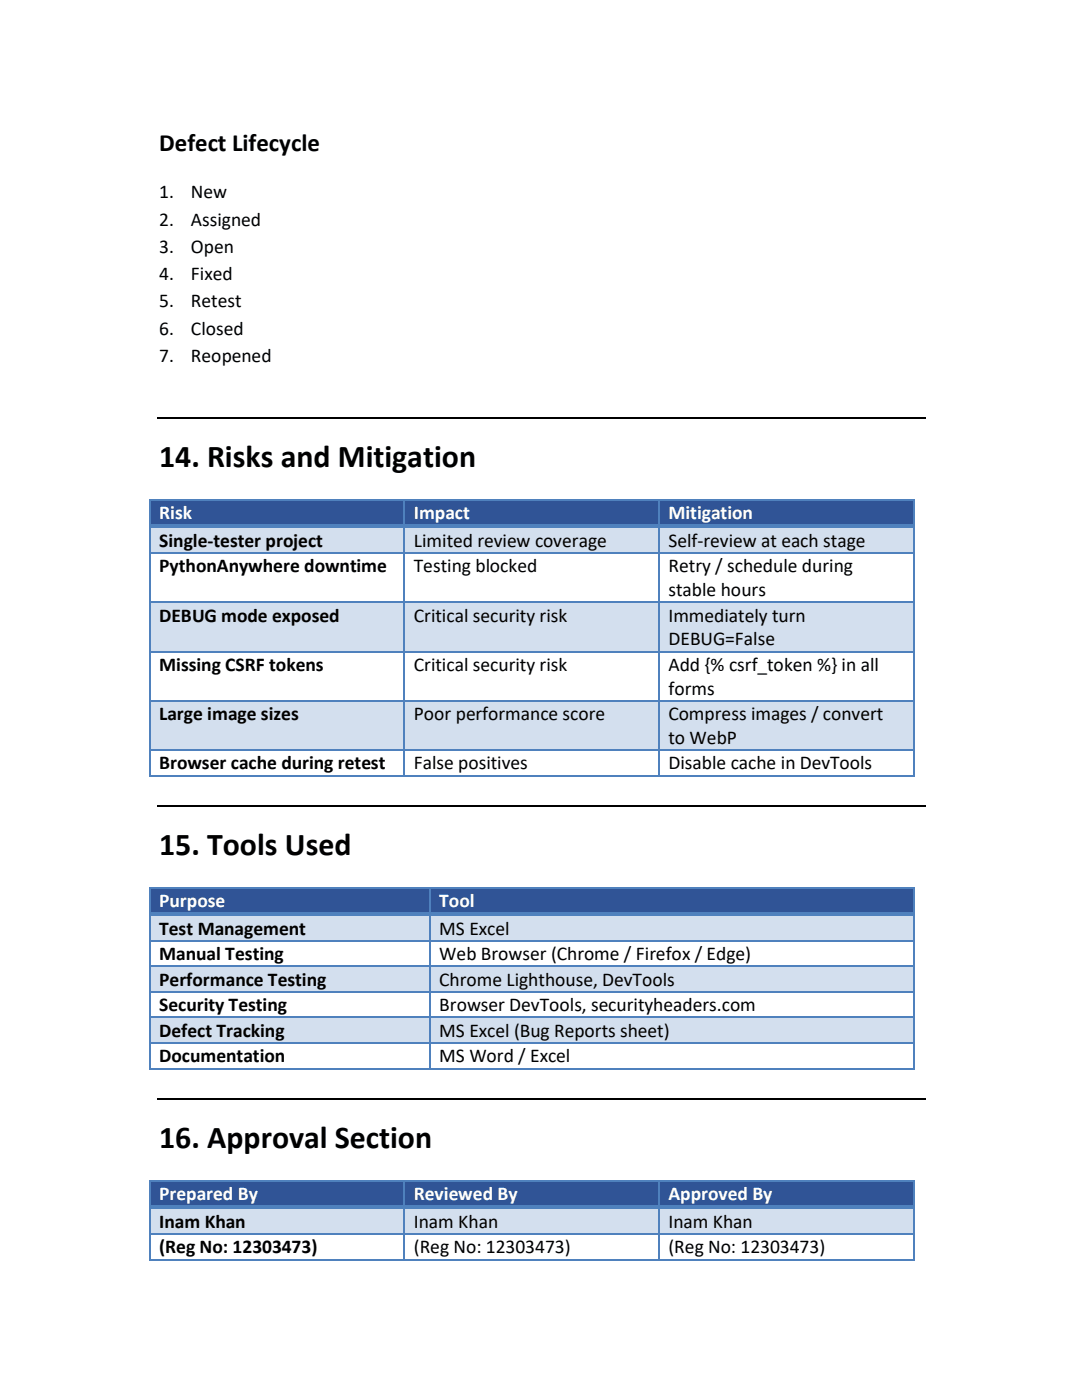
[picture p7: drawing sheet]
<svg xmlns="http://www.w3.org/2000/svg" width="216mm" height="279mm" viewBox="0 0 216 279" stroke-linecap="round" stroke-linejoin="round" font-family="sans-serif">
<defs><g id="words">
<g font-size="6.3">
<text x="31.8" y="93.2">14. Risks and Mitigation</text>
<text x="31.8" y="170.6">15. Tools Used</text>
<text x="31.8" y="229.1">16. Approval Section</text>
</g>
<text font-size="5" x="31.8" y="30.1">Defect Lifecycle</text>
<g font-size="3.9">
<text x="31.8" y="39.5">1.</text>
<text x="38.1" y="39.5">New</text>
<text x="31.8" y="45">2.</text>
<text x="38.1" y="45">Assigned</text>
<text x="31.8" y="50.4">3.</text>
<text x="38.1" y="50.4">Open</text>
<text x="31.8" y="55.9">4.</text>
<text x="38.1" y="55.9">Fixed</text>
<text x="31.8" y="61.3">5.</text>
<text x="38.1" y="61.3">Retest</text>
<text x="31.8" y="66.8">6.</text>
<text x="38.1" y="66.8">Closed</text>
<text x="31.8" y="72.2">7.</text>
<text x="38.1" y="72.2">Reopened</text>
<text x="31.8" y="109.2">Single-tester project</text>
<text x="82.6" y="109.2">Limited review coverage</text>
<text x="133.4" y="109.2">Self-review at each stage</text>
<text x="31.8" y="114.2">PythonAnywhere downtime</text>
<text x="82.6" y="114.2">Testing blocked</text>
<text x="133.4" y="114.2">Retry / schedule during</text>
<text x="133.4" y="119">stable hours</text>
<text x="31.8" y="124.1">DEBUG mode exposed</text>
<text x="82.6" y="124.1">Critical security risk</text>
<text x="133.4" y="124.1">Immediately turn</text>
<text x="133.4" y="128.8">DEBUG=False</text>
<text x="31.8" y="133.9">Missing CSRF tokens</text>
<text x="82.6" y="133.9">Critical security risk</text>
<text x="133.4" y="133.9">Add {% csrf_token %} in all</text>
<text x="31.8" y="143.7">Large image sizes</text>
<text x="82.6" y="143.7">Poor performance score</text>
<text x="133.4" y="138.6">forms</text>
<text x="133.4" y="143.7">Compress images / convert</text>
<text x="133.4" y="148.4">to WebP</text>
<text x="31.8" y="153.5">Browser cache during retest</text>
<text x="82.6" y="153.5">False positives</text>
<text x="133.4" y="153.5">Disable cache in DevTools</text>
<text x="31.8" y="186.5">Test Management</text>
<text x="31.8" y="191.6">Manual Testing</text>
<text x="87.6" y="186.5">MS Excel</text>
<text x="87.6" y="191.6">Web Browser (Chrome / Firefox / Edge)</text>
<text x="31.8" y="196.7">Performance Testing</text>
<text x="87.6" y="196.7">Chrome Lighthouse, DevTools</text>
<text x="31.8" y="201.8">Security Testing</text>
<text x="87.6" y="201.8">Browser DevTools, securityheaders.com</text>
<text x="31.8" y="206.9">Defect Tracking</text>
<text x="87.6" y="206.9">MS Excel (Bug Reports sheet)</text>
<text x="31.8" y="212">Documentation</text>
<text x="87.6" y="212">MS Word / Excel</text>
<text x="31.8" y="245">Inam Khan</text>
<text x="82.6" y="245">Inam Khan</text>
<text x="133.4" y="245">Inam Khan</text>
<text x="31.8" y="250.1">(Reg No: 12303473)</text>
<text x="82.6" y="250.1">(Reg No: 12303473)</text>
<text x="133.4" y="250.1">(Reg No: 12303473)</text>
</g>
<g font-size="3.9" fill="#fff">
<text x="31.8" y="103.6">Risk</text>
<text x="82.6" y="103.6">Impact</text>
<text x="133.4" y="103.6">Mitigation</text>
<text x="31.8" y="181">Purpose</text>
<text x="87.6" y="181">Tool</text>
<text x="31.8" y="239.5">Prepared By</text>
<text x="82.6" y="239.5">Reviewed By</text>
<text x="133.4" y="239.5">Approved By</text>
</g>
</g></defs>
<path d="M31.3 83.4h153.4" fill="none" stroke="#000" stroke-width=".25"/>
<g fill="#305496">
<path d="M30 99.9h50.5v4.8h-50.5z" fill-rule="evenodd"/>
<path d="M31.8 99.9h47v4.8h-47z" fill-rule="evenodd"/>
<path d="M80.8 99.9h50.5v4.8h-50.5z" fill-rule="evenodd"/>
<path d="M82.6 99.9h47v4.8h-47z" fill-rule="evenodd"/>
<path d="M131.6 99.9h50.5v4.8h-50.5z" fill-rule="evenodd"/>
<path d="M133.4 99.9h47v4.8h-47z" fill-rule="evenodd"/>
</g>
<g fill="#4f81bd">
<path d="M29.7 99.6h.3v.3h-.3z" fill-rule="evenodd"/>
<path d="M29.7 99.6h.3v.3h-.3z" fill-rule="evenodd"/>
</g>
<path d="M30 99.8h50.5" fill="none" stroke="#4f81bd" stroke-width=".34"/>
<path d="M80.5 99.6h.3v.3h-.3z" fill-rule="evenodd" fill="#4f81bd"/>
<path d="M80.8 99.8h50.5" fill="none" stroke="#4f81bd" stroke-width=".34"/>
<path d="M131.3 99.6h.3v.3h-.3z" fill-rule="evenodd" fill="#4f81bd"/>
<path d="M131.6 99.8h50.5" fill="none" stroke="#4f81bd" stroke-width=".34"/>
<g fill="#4f81bd">
<path d="M182.1 99.6h.3v.3h-.3z" fill-rule="evenodd"/>
<path d="M182.1 99.6h.3v.3h-.3z" fill-rule="evenodd"/>
</g>
<path d="M29.9 99.9v4.8M80.7 99.9v4.8M131.5 99.9v4.8M182.3 99.9v4.8" fill="none" stroke="#4f81bd" stroke-width=".34"/>
<g fill="#d3dfee">
<path d="M30 105.5h50.5v4.7h-50.5z" fill-rule="evenodd"/>
<path d="M31.8 105.5h47v4.7h-47z" fill-rule="evenodd"/>
<path d="M80.8 105.5h50.5v4.7h-50.5z" fill-rule="evenodd"/>
<path d="M82.6 105.5h47v4.7h-47z" fill-rule="evenodd"/>
<path d="M131.6 105.5h50.5v4.7h-50.5z" fill-rule="evenodd"/>
<path d="M133.4 105.5h47v4.7h-47z" fill-rule="evenodd"/>
</g>
<g fill="#4f81bd">
<path d="M29.7 104.7h.3v.8h-.3z" fill-rule="evenodd"/>
<path d="M30 104.7h50.5v.7h-50.5z" fill-rule="evenodd"/>
</g>
<path d="M30 105.4h50.5" fill="none" stroke="#d3dfee" stroke-width=".2"/>
<path d="M80.8 105.4l.5 .1z" fill-rule="evenodd" fill="#d3dfee"/>
<g fill="#4f81bd">
<path d="M80.5 105.4l.3 .1z" fill-rule="evenodd"/>
<path d="M80.5 104.7h.8v.7h-.8z" fill-rule="evenodd"/>
<path d="M81.3 104.7h50v.7h-50z" fill-rule="evenodd"/>
</g>
<path d="M81.3 105.4h50" fill="none" stroke="#d3dfee" stroke-width=".2"/>
<path d="M131.6 105.4l.5 .1z" fill-rule="evenodd" fill="#d3dfee"/>
<g fill="#4f81bd">
<path d="M131.3 105.4l.3 .1z" fill-rule="evenodd"/>
<path d="M131.3 104.7h.8v.7h-.8z" fill-rule="evenodd"/>
<path d="M132.1 104.7h50v.7h-50z" fill-rule="evenodd"/>
</g>
<path d="M132.1 105.4h50" fill="none" stroke="#d3dfee" stroke-width=".2"/>
<path d="M182.1 104.7h.3v.8h-.3z" fill-rule="evenodd" fill="#4f81bd"/>
<path d="M29.9 105.5v4.7M80.7 105.5v4.7M131.5 105.5v4.7M182.3 105.5v4.7" fill="none" stroke="#4f81bd" stroke-width=".34"/>
<path d="M29.7 110.2h.3v.3h-.3z" fill-rule="evenodd" fill="#4f81bd"/>
<path d="M30 110.4h50.5" fill="none" stroke="#4f81bd" stroke-width=".34"/>
<path d="M80.5 110.2h.3v.3h-.3z" fill-rule="evenodd" fill="#4f81bd"/>
<path d="M80.8 110.4h50.5" fill="none" stroke="#4f81bd" stroke-width=".34"/>
<path d="M131.3 110.2h.3v.3h-.3z" fill-rule="evenodd" fill="#4f81bd"/>
<path d="M131.6 110.4h50.5" fill="none" stroke="#4f81bd" stroke-width=".34"/>
<path d="M182.1 110.2h.3v.3h-.3z" fill-rule="evenodd" fill="#4f81bd"/>
<path d="M29.9 110.5v9.5M80.7 110.5v9.5M131.5 110.5v9.5M182.3 110.5v9.5" fill="none" stroke="#4f81bd" stroke-width=".34"/>
<g fill="#d3dfee">
<path d="M30 120.4h50.5v9.5h-50.5z" fill-rule="evenodd"/>
<path d="M31.8 120.4h47v4.7h-47z" fill-rule="evenodd"/>
<path d="M80.8 120.4h50.5v9.5h-50.5z" fill-rule="evenodd"/>
<path d="M82.6 120.4h47v4.7h-47z" fill-rule="evenodd"/>
<path d="M131.6 120.4h50.5v9.5h-50.5z" fill-rule="evenodd"/>
<path d="M133.4 120.4h47v4.7h-47z" fill-rule="evenodd"/>
<path d="M133.4 125.1h47v4.8h-47z" fill-rule="evenodd"/>
</g>
<path d="M29.7 120h.3v.4h-.3z" fill-rule="evenodd" fill="#4f81bd"/>
<path d="M30 120.2h50.5" fill="none" stroke="#4f81bd" stroke-width=".34"/>
<path d="M80.5 120h.3v.4h-.3z" fill-rule="evenodd" fill="#4f81bd"/>
<path d="M80.8 120.2h50.5" fill="none" stroke="#4f81bd" stroke-width=".34"/>
<path d="M131.3 120h.3v.4h-.3z" fill-rule="evenodd" fill="#4f81bd"/>
<path d="M131.6 120.2h50.5" fill="none" stroke="#4f81bd" stroke-width=".34"/>
<path d="M182.1 120h.3v.4h-.3z" fill-rule="evenodd" fill="#4f81bd"/>
<path d="M29.9 120.4v9.5M80.7 120.4v9.5M131.5 120.4v9.5M182.3 120.4v9.5" fill="none" stroke="#4f81bd" stroke-width=".34"/>
<path d="M29.7 129.9h.3v.3h-.3z" fill-rule="evenodd" fill="#4f81bd"/>
<path d="M30 130h50.5" fill="none" stroke="#4f81bd" stroke-width=".34"/>
<path d="M80.5 129.9h.3v.3h-.3z" fill-rule="evenodd" fill="#4f81bd"/>
<path d="M80.8 130h50.5" fill="none" stroke="#4f81bd" stroke-width=".34"/>
<path d="M131.3 129.9h.3v.3h-.3z" fill-rule="evenodd" fill="#4f81bd"/>
<path d="M131.6 130h50.5" fill="none" stroke="#4f81bd" stroke-width=".34"/>
<path d="M182.1 129.9h.3v.3h-.3z" fill-rule="evenodd" fill="#4f81bd"/>
<path d="M29.9 130.2v9.5M80.7 130.2v9.5M131.5 130.2v9.5M182.3 130.2v9.5" fill="none" stroke="#4f81bd" stroke-width=".34"/>
<g fill="#d3dfee">
<path d="M30 140h50.5v9.5h-50.5z" fill-rule="evenodd"/>
<path d="M31.8 140h47v4.8h-47z" fill-rule="evenodd"/>
<path d="M80.8 140h50.5v9.5h-50.5z" fill-rule="evenodd"/>
<path d="M82.6 140h47v4.8h-47z" fill-rule="evenodd"/>
<path d="M131.6 140h50.5v9.5h-50.5z" fill-rule="evenodd"/>
<path d="M133.4 140h47v4.8h-47z" fill-rule="evenodd"/>
<path d="M133.4 144.8h47v4.7h-47z" fill-rule="evenodd"/>
</g>
<path d="M29.7 139.7h.3v.3h-.3z" fill-rule="evenodd" fill="#4f81bd"/>
<path d="M30 139.8h50.5" fill="none" stroke="#4f81bd" stroke-width=".34"/>
<path d="M80.5 139.7h.3v.3h-.3z" fill-rule="evenodd" fill="#4f81bd"/>
<path d="M80.8 139.8h50.5" fill="none" stroke="#4f81bd" stroke-width=".34"/>
<path d="M131.3 139.7h.3v.3h-.3z" fill-rule="evenodd" fill="#4f81bd"/>
<path d="M131.6 139.8h50.5" fill="none" stroke="#4f81bd" stroke-width=".34"/>
<path d="M182.1 139.7h.3v.3h-.3z" fill-rule="evenodd" fill="#4f81bd"/>
<path d="M29.9 140v9.5M80.7 140v9.5M131.5 140v9.5M182.3 140v9.5" fill="none" stroke="#4f81bd" stroke-width=".34"/>
<path d="M29.7 149.5h.3v.3h-.3z" fill-rule="evenodd" fill="#4f81bd"/>
<path d="M30 149.7h50.5" fill="none" stroke="#4f81bd" stroke-width=".34"/>
<path d="M80.5 149.5h.3v.3h-.3z" fill-rule="evenodd" fill="#4f81bd"/>
<path d="M80.8 149.7h50.5" fill="none" stroke="#4f81bd" stroke-width=".34"/>
<path d="M131.3 149.5h.3v.3h-.3z" fill-rule="evenodd" fill="#4f81bd"/>
<path d="M131.6 149.7h50.5" fill="none" stroke="#4f81bd" stroke-width=".34"/>
<path d="M182.1 149.5h.3v.3h-.3z" fill-rule="evenodd" fill="#4f81bd"/>
<path d="M29.9 149.8v4.8" fill="none" stroke="#4f81bd" stroke-width=".34"/>
<g fill="#4f81bd">
<path d="M29.7 154.6h.3v.4h-.3z" fill-rule="evenodd"/>
<path d="M29.7 154.6h.3v.4h-.3z" fill-rule="evenodd"/>
</g>
<path d="M30 154.8h50.5M80.7 149.8v4.8" fill="none" stroke="#4f81bd" stroke-width=".34"/>
<path d="M80.5 154.6h.3v.4h-.3z" fill-rule="evenodd" fill="#4f81bd"/>
<path d="M80.8 154.8h50.5M131.5 149.8v4.8" fill="none" stroke="#4f81bd" stroke-width=".34"/>
<path d="M131.3 154.6h.3v.4h-.3z" fill-rule="evenodd" fill="#4f81bd"/>
<path d="M131.6 154.8h50.5M182.3 149.8v4.8" fill="none" stroke="#4f81bd" stroke-width=".34"/>
<g fill="#4f81bd">
<path d="M182.1 154.6h.3v.4h-.3z" fill-rule="evenodd"/>
<path d="M182.1 154.6h.3v.4h-.3z" fill-rule="evenodd"/>
</g>
<path d="M31.3 160.8h153.4" fill="none" stroke="#000" stroke-width=".25"/>
<g fill="#305496">
<path d="M30 177.4h55.6v4.7h-55.6z" fill-rule="evenodd"/>
<path d="M31.8 177.4h52v4.7h-52z" fill-rule="evenodd"/>
<path d="M85.9 177.4h96.2v4.7h-96.2z" fill-rule="evenodd"/>
<path d="M87.6 177.4h92.8v4.7h-92.8z" fill-rule="evenodd"/>
</g>
<g fill="#4f81bd">
<path d="M29.7 177h.3v.3h-.3z" fill-rule="evenodd"/>
<path d="M29.7 177h.3v.3h-.3z" fill-rule="evenodd"/>
</g>
<path d="M30 177.1h55.6" fill="none" stroke="#4f81bd" stroke-width=".34"/>
<path d="M85.6 177h.3v.3h-.3z" fill-rule="evenodd" fill="#4f81bd"/>
<path d="M85.9 177.1h96.2" fill="none" stroke="#4f81bd" stroke-width=".34"/>
<g fill="#4f81bd">
<path d="M182.1 177h.3v.3h-.3z" fill-rule="evenodd"/>
<path d="M182.1 177h.3v.3h-.3z" fill-rule="evenodd"/>
</g>
<path d="M29.9 177.3v4.8M85.7 177.3v4.8M182.3 177.3v4.8" fill="none" stroke="#4f81bd" stroke-width=".34"/>
<g fill="#d3dfee">
<path d="M30 182.9h55.6v4.7h-55.6z" fill-rule="evenodd"/>
<path d="M31.8 182.9h52v4.7h-52z" fill-rule="evenodd"/>
<path d="M85.9 182.9h96.2v4.7h-96.2z" fill-rule="evenodd"/>
<path d="M87.6 182.9h92.8v4.7h-92.8z" fill-rule="evenodd"/>
</g>
<g fill="#4f81bd">
<path d="M29.7 182.1h.3v.8h-.3z" fill-rule="evenodd"/>
<path d="M30 182.1h55.6v.7h-55.6z" fill-rule="evenodd"/>
</g>
<path d="M30 182.8h55.6" fill="none" stroke="#d3dfee" stroke-width=".2"/>
<path d="M85.9 182.8l.4 .1z" fill-rule="evenodd" fill="#d3dfee"/>
<g fill="#4f81bd">
<path d="M85.6 182.8l.3 .1z" fill-rule="evenodd"/>
<path d="M85.6 182.1h.7v.7h-.7z" fill-rule="evenodd"/>
<path d="M86.3 182.1h95.8v.7h-95.8z" fill-rule="evenodd"/>
</g>
<path d="M86.3 182.8h95.8" fill="none" stroke="#d3dfee" stroke-width=".2"/>
<path d="M182.1 182.1h.3v.8h-.3z" fill-rule="evenodd" fill="#4f81bd"/>
<path d="M29.9 182.9v4.7M85.7 182.9v4.7M182.3 182.9v4.7" fill="none" stroke="#4f81bd" stroke-width=".34"/>
<path d="M29.7 187.6h.3v.3h-.3z" fill-rule="evenodd" fill="#4f81bd"/>
<path d="M30 187.8h55.6" fill="none" stroke="#4f81bd" stroke-width=".34"/>
<path d="M85.6 187.6h.3v.3h-.3z" fill-rule="evenodd" fill="#4f81bd"/>
<path d="M85.9 187.8h96.2" fill="none" stroke="#4f81bd" stroke-width=".34"/>
<path d="M182.1 187.6h.3v.3h-.3z" fill-rule="evenodd" fill="#4f81bd"/>
<path d="M29.9 187.9v4.8M85.7 187.9v4.8M182.3 187.9v4.8" fill="none" stroke="#4f81bd" stroke-width=".34"/>
<g fill="#d3dfee">
<path d="M30 193.1h55.6v4.7h-55.6z" fill-rule="evenodd"/>
<path d="M31.8 193.1h52v4.7h-52z" fill-rule="evenodd"/>
<path d="M85.9 193.1h96.2v4.7h-96.2z" fill-rule="evenodd"/>
<path d="M87.6 193.1h92.8v4.7h-92.8z" fill-rule="evenodd"/>
</g>
<path d="M29.7 192.7h.3v.3h-.3z" fill-rule="evenodd" fill="#4f81bd"/>
<path d="M30 192.9h55.6" fill="none" stroke="#4f81bd" stroke-width=".34"/>
<path d="M85.6 192.7h.3v.3h-.3z" fill-rule="evenodd" fill="#4f81bd"/>
<path d="M85.9 192.9h96.2" fill="none" stroke="#4f81bd" stroke-width=".34"/>
<path d="M182.1 192.7h.3v.3h-.3z" fill-rule="evenodd" fill="#4f81bd"/>
<path d="M29.9 193v4.8M85.7 193v4.8M182.3 193v4.8" fill="none" stroke="#4f81bd" stroke-width=".34"/>
<path d="M29.7 197.8h.3v.3h-.3z" fill-rule="evenodd" fill="#4f81bd"/>
<path d="M30 198h55.6" fill="none" stroke="#4f81bd" stroke-width=".34"/>
<path d="M85.6 197.8h.3v.3h-.3z" fill-rule="evenodd" fill="#4f81bd"/>
<path d="M85.9 198h96.2" fill="none" stroke="#4f81bd" stroke-width=".34"/>
<path d="M182.1 197.8h.3v.3h-.3z" fill-rule="evenodd" fill="#4f81bd"/>
<path d="M29.9 198.1v4.8M85.7 198.1v4.8M182.3 198.1v4.8" fill="none" stroke="#4f81bd" stroke-width=".34"/>
<g fill="#d3dfee">
<path d="M30 203.2h55.6v4.8h-55.6z" fill-rule="evenodd"/>
<path d="M31.8 203.2h52v4.8h-52z" fill-rule="evenodd"/>
<path d="M85.9 203.2h96.2v4.8h-96.2z" fill-rule="evenodd"/>
<path d="M87.6 203.2h92.8v4.8h-92.8z" fill-rule="evenodd"/>
</g>
<path d="M29.7 202.9h.3v.3h-.3z" fill-rule="evenodd" fill="#4f81bd"/>
<path d="M30 203.1h55.6" fill="none" stroke="#4f81bd" stroke-width=".34"/>
<path d="M85.6 202.9h.3v.3h-.3z" fill-rule="evenodd" fill="#4f81bd"/>
<path d="M85.9 203.1h96.2" fill="none" stroke="#4f81bd" stroke-width=".34"/>
<path d="M182.1 202.9h.3v.3h-.3z" fill-rule="evenodd" fill="#4f81bd"/>
<path d="M29.9 203.2v4.8M85.7 203.2v4.8M182.3 203.2v4.8" fill="none" stroke="#4f81bd" stroke-width=".34"/>
<path d="M29.7 208h.3v.3h-.3z" fill-rule="evenodd" fill="#4f81bd"/>
<path d="M30 208.1h55.6" fill="none" stroke="#4f81bd" stroke-width=".34"/>
<path d="M85.6 208h.3v.3h-.3z" fill-rule="evenodd" fill="#4f81bd"/>
<path d="M85.9 208.1h96.2" fill="none" stroke="#4f81bd" stroke-width=".34"/>
<path d="M182.1 208h.3v.3h-.3z" fill-rule="evenodd" fill="#4f81bd"/>
<path d="M29.9 208.3v4.8" fill="none" stroke="#4f81bd" stroke-width=".34"/>
<g fill="#4f81bd">
<path d="M29.7 213.1h.3v.3h-.3z" fill-rule="evenodd"/>
<path d="M29.7 213.1h.3v.3h-.3z" fill-rule="evenodd"/>
</g>
<path d="M30 213.3h55.6M85.7 208.3v4.8" fill="none" stroke="#4f81bd" stroke-width=".34"/>
<path d="M85.6 213.1h.3v.3h-.3z" fill-rule="evenodd" fill="#4f81bd"/>
<path d="M85.9 213.3h96.2M182.3 208.3v4.8" fill="none" stroke="#4f81bd" stroke-width=".34"/>
<g fill="#4f81bd">
<path d="M182.1 213.1h.3v.3h-.3z" fill-rule="evenodd"/>
<path d="M182.1 213.1h.3v.3h-.3z" fill-rule="evenodd"/>
</g>
<path d="M31.3 219.3h153.4" fill="none" stroke="#000" stroke-width=".25"/>
<g fill="#305496">
<path d="M30 235.8h50.5v4.7h-50.5z" fill-rule="evenodd"/>
<path d="M31.8 235.8h47v4.7h-47z" fill-rule="evenodd"/>
<path d="M80.8 235.8h50.5v4.7h-50.5z" fill-rule="evenodd"/>
<path d="M82.6 235.8h47v4.7h-47z" fill-rule="evenodd"/>
<path d="M131.6 235.8h50.5v4.7h-50.5z" fill-rule="evenodd"/>
<path d="M133.4 235.8h47v4.7h-47z" fill-rule="evenodd"/>
</g>
<g fill="#4f81bd">
<path d="M29.7 235.5h.3v.3h-.3z" fill-rule="evenodd"/>
<path d="M29.7 235.5h.3v.3h-.3z" fill-rule="evenodd"/>
</g>
<path d="M30 235.6h50.5" fill="none" stroke="#4f81bd" stroke-width=".34"/>
<path d="M80.5 235.5h.3v.3h-.3z" fill-rule="evenodd" fill="#4f81bd"/>
<path d="M80.8 235.6h50.5" fill="none" stroke="#4f81bd" stroke-width=".34"/>
<path d="M131.3 235.5h.3v.3h-.3z" fill-rule="evenodd" fill="#4f81bd"/>
<path d="M131.6 235.6h50.5" fill="none" stroke="#4f81bd" stroke-width=".34"/>
<g fill="#4f81bd">
<path d="M182.1 235.5h.3v.3h-.3z" fill-rule="evenodd"/>
<path d="M182.1 235.5h.3v.3h-.3z" fill-rule="evenodd"/>
</g>
<path d="M29.9 235.8v4.7M80.7 235.8v4.7M131.5 235.8v4.7M182.3 235.8v4.7" fill="none" stroke="#4f81bd" stroke-width=".34"/>
<g fill="#d3dfee">
<path d="M30 241.3h50.5v4.8h-50.5z" fill-rule="evenodd"/>
<path d="M31.8 241.3h47v4.8h-47z" fill-rule="evenodd"/>
<path d="M80.8 241.3h50.5v4.8h-50.5z" fill-rule="evenodd"/>
<path d="M82.6 241.3h47v4.8h-47z" fill-rule="evenodd"/>
<path d="M131.6 241.3h50.5v4.8h-50.5z" fill-rule="evenodd"/>
<path d="M133.4 241.3h47v4.8h-47z" fill-rule="evenodd"/>
</g>
<g fill="#4f81bd">
<path d="M29.7 240.5h.3v.8h-.3z" fill-rule="evenodd"/>
<path d="M30 240.5h50.5v.8h-50.5z" fill-rule="evenodd"/>
</g>
<path d="M30 241.3h50.5" fill="none" stroke="#d3dfee" stroke-width=".2"/>
<path d="M80.8 241.3h.5z" fill-rule="evenodd" fill="#d3dfee"/>
<g fill="#4f81bd">
<path d="M80.5 241.3h.3z" fill-rule="evenodd"/>
<path d="M80.5 240.5h.8v.8h-.8z" fill-rule="evenodd"/>
<path d="M81.3 240.5h50v.8h-50z" fill-rule="evenodd"/>
</g>
<path d="M81.3 241.3h50" fill="none" stroke="#d3dfee" stroke-width=".2"/>
<path d="M131.6 241.3h.5z" fill-rule="evenodd" fill="#d3dfee"/>
<g fill="#4f81bd">
<path d="M131.3 241.3h.3z" fill-rule="evenodd"/>
<path d="M131.3 240.5h.8v.8h-.8z" fill-rule="evenodd"/>
<path d="M132.1 240.5h50v.8h-50z" fill-rule="evenodd"/>
</g>
<path d="M132.1 241.3h50" fill="none" stroke="#d3dfee" stroke-width=".2"/>
<path d="M182.1 240.5h.3v.8h-.3z" fill-rule="evenodd" fill="#4f81bd"/>
<path d="M29.9 241.3v4.8M80.7 241.3v4.8M131.5 241.3v4.8M182.3 241.3v4.8" fill="none" stroke="#4f81bd" stroke-width=".34"/>
<path d="M29.7 246.1h.3v.3h-.3z" fill-rule="evenodd" fill="#4f81bd"/>
<path d="M30 246.2h50.5" fill="none" stroke="#4f81bd" stroke-width=".34"/>
<path d="M80.5 246.1h.3v.3h-.3z" fill-rule="evenodd" fill="#4f81bd"/>
<path d="M80.8 246.2h50.5" fill="none" stroke="#4f81bd" stroke-width=".34"/>
<path d="M131.3 246.1h.3v.3h-.3z" fill-rule="evenodd" fill="#4f81bd"/>
<path d="M131.6 246.2h50.5" fill="none" stroke="#4f81bd" stroke-width=".34"/>
<path d="M182.1 246.1h.3v.3h-.3z" fill-rule="evenodd" fill="#4f81bd"/>
<path d="M29.9 246.4v4.8" fill="none" stroke="#4f81bd" stroke-width=".34"/>
<g fill="#4f81bd">
<path d="M29.7 251.2h.3v.3h-.3z" fill-rule="evenodd"/>
<path d="M29.7 251.2h.3v.3h-.3z" fill-rule="evenodd"/>
</g>
<path d="M30 251.4h50.5M80.7 246.4v4.8" fill="none" stroke="#4f81bd" stroke-width=".34"/>
<path d="M80.5 251.2h.3v.3h-.3z" fill-rule="evenodd" fill="#4f81bd"/>
<path d="M80.8 251.4h50.5M131.5 246.4v4.8" fill="none" stroke="#4f81bd" stroke-width=".34"/>
<path d="M131.3 251.2h.3v.3h-.3z" fill-rule="evenodd" fill="#4f81bd"/>
<path d="M131.6 251.4h50.5M182.3 246.4v4.8" fill="none" stroke="#4f81bd" stroke-width=".34"/>
<g fill="#4f81bd">
<path d="M182.1 251.2h.3v.3h-.3z" fill-rule="evenodd"/>
<path d="M182.1 251.2h.3v.3h-.3z" fill-rule="evenodd"/>
</g>
<use href="#words"/>
</svg>
